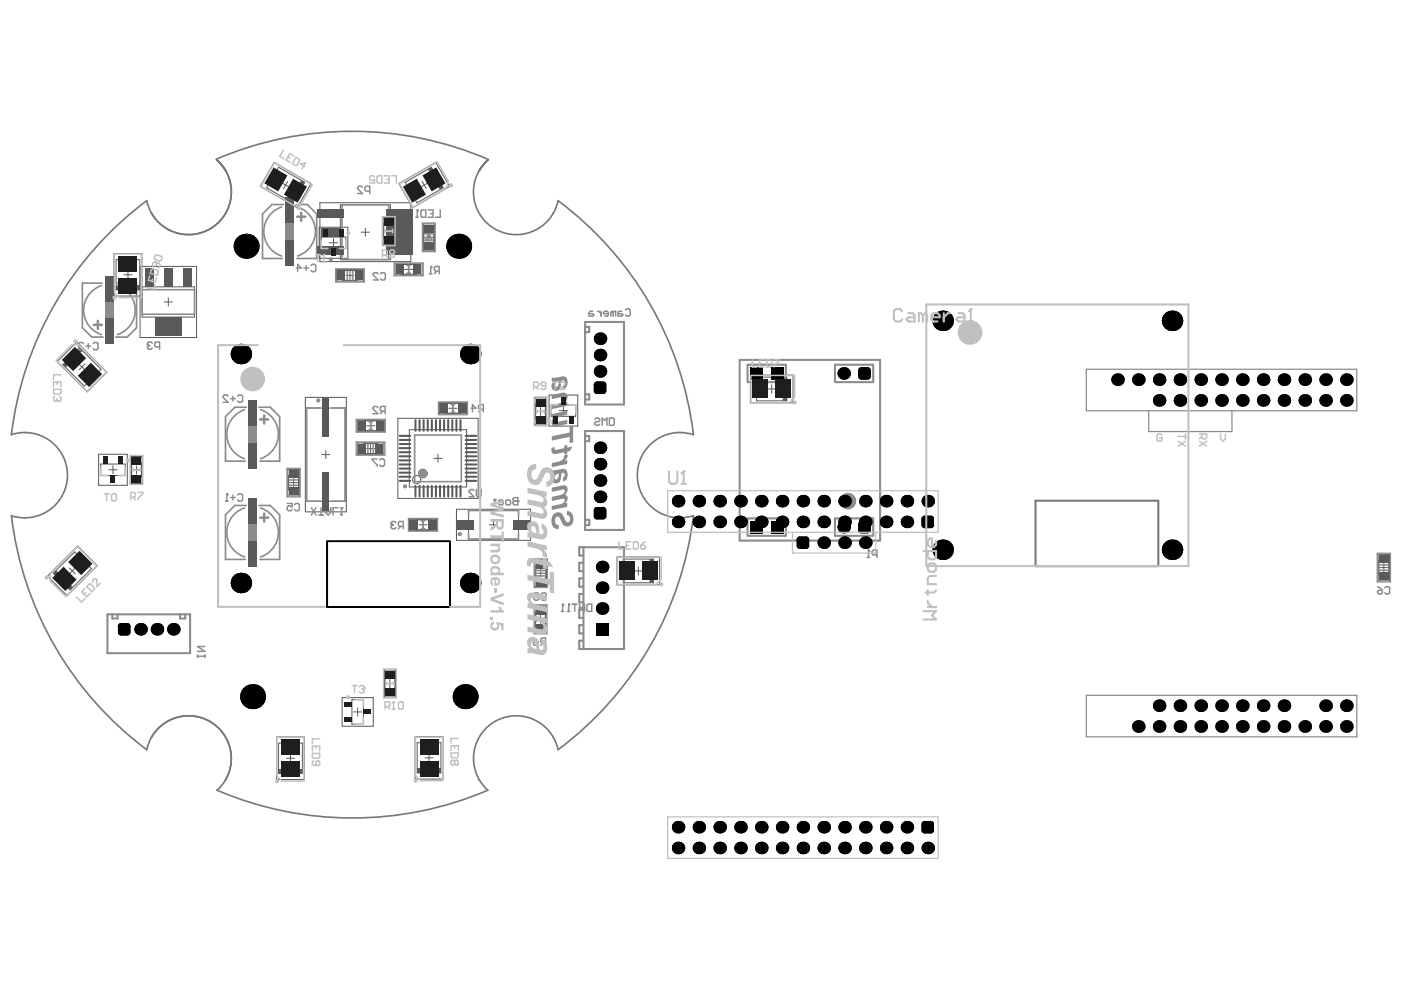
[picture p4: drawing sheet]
<svg xmlns="http://www.w3.org/2000/svg" width="297mm" height="210mm" viewBox="0 0 297 210" stroke-linecap="round" stroke-linejoin="round" font-family="sans-serif">
<path d="M69.2 114.6h26v13.8h-26z" fill="none" stroke="#000" stroke-width=".21"/>
<g fill="none" stroke="#5a5a5a" stroke-width=".21">
<path d="M58 34.4l7.8 4.5-2.9 5-7.8-4.4zM58.9 35.4l5.6 3.2-2.5 4.3-5.6-3.2zM59.7 38.7l1.5 .9M60.9 38.4l-.9 1.5M84.4 38.9l7.8-4.5 2.9 5.1-7.8 4.4zM85.7 38.6l5.6-3.2 2.5 4.3-5.6 3.2zM89.3 38.4l.9 1.5M90.5 38.7l-1.5 .9M24.6 54.9h5v6.4h-5zM26.2 58.1h1.7M27.1 57.3v1.7M29.6 56.4h12v15h-12z"/>
<path d="M67.5 48.1h6.1v6.6h-6.1zM67.7 42.9h19.2v12.5h-19.2zM68 50.2h5.2v2.4h-5.2zM69.7 51.4h1.7M70.6 50.5v1.7M71.2 57.1h5.7v2.4h-5.7zM72 43.3h10.6v11.6h-10.6zM72.5 57.2h3.1v2.1h-3.1zM73.2 58.3h1.7M74 57.4v1.7M76.4 49.1h1.8M77.3 48.3v1.7"/>
<path d="M81.1 46.1h2.3v5.7h-2.3zM81.2 47.4h2.1v3.1h-2.1zM81.4 48.9h1.7M82.2 48v1.8M83.6 55.8h5.7v2.4h-5.7zM84.9 56h3.1v2h-3.1zM85.6 57h1.7M86.5 56.1v1.8M89.6 47.4h2.3v5.7h-2.3zM89.7 48.7h2.1v3.1h-2.1zM89.9 50.2h1.7M90.7 49.4v1.7"/>
<path d="M12.1 76.5l4.1-4.1 6.4 6.4-4.2 4.1zM13.3 77.2l3.6-3.6 4.5 4.5-3.6 3.6zM16.7 77l1.3 1.3M18 77l-1.3 1.3M30.1 60.7h11.1v6.4h-11.1l-.1-13.5h-5.9v9h5.9M34.7 63.9h1.8M35.6 63v1.8M158.8 79.4h9v5.8h-9zM160.1 79.8h6.4v5h-6.4zM20.9 96.1h6v6.6h-6zM21.3 98.2h5.2v2.4h-5.2zM23 99.4h1.8"/>
<path d="M23.9 98.5v1.8M27.7 96.6h2.3v5.7h-2.3zM27.8 97.9h2.1v3.1h-2.1zM28 99.4h1.7M28.9 98.6v1.7M60.9 99.3h2.4v5.6h-2.4zM64.6 84.1h8.7v24.2h-8.7zM64.9 86.3h8.1v19.8h-8.1zM68.1 96.2h1.7M68.9 95.3v1.8M75.6 93.7h5.6v2.4h-5.6zM75.6 88.9h5.7v2.4h-5.7z"/>
<path d="M76.8 93.9h3.2v2.1h-3.2zM76.9 89h3.1v2.1h-3.1zM77.5 94.9h1.8M77.6 90.1h1.7M78.4 94.1v1.7M78.4 89.2v1.8M84.2 88.5h17v17h-17zM86.6 90.9h12.1v12.1h-12.1zM91.8 97h1.7M92.7 96.1v1.8M93 85.2h5.7v2.4h-5.7zM94.3 85.4h3.1v2h-3.1z"/>
<path d="M95 86.4h1.7M95.8 85.5v1.8M113.2 84.2h2.3v5.7h-2.3zM113.3 85.5h2.1v3.1h-2.1zM113.5 87.1h1.7M114.4 86.2v1.7M116.2 83.6h6v6.6h-6zM116.6 85.7h5.2v2.4h-5.2zM118.3 86.9h1.8M119.2 86v1.7M162.4 82.3h1.7M163.3 81.4v1.8"/>
<path d="M61.1 100.6h2.1v3.1h-2.1zM61.2 102.1h1.8M62.1 101.3v1.7M86.6 109.9h5.8v2.3h-5.8zM87.9 110h3.2v2.1h-3.2zM88.6 111h1.8M89.5 110.2v1.7M96.6 107.8h15.7v6.5h-15.7zM99.1 108h10.6v6.1h-10.6zM103.5 111h1.8M104.4 110.2v1.7M113.2 118.5h2.4v5.6h-2.4z"/>
<path d="M113.4 119.7h2v3.1h-2zM130.5 117.9h9.1v5.8h-9.1zM131.8 118.3h6.5v5h-6.5zM135.1 119.9v1.8M291.6 117.3h2.4v5.6h-2.4zM291.7 118.5h2.1v3.2h-2.1zM292.8 119.2v1.8M10 121.9l6.4-6.4 4.2 4.2-6.4 6.4zM11.3 121.3l4.5-4.5 3.6 3.5-4.6 4.5zM14.7 120.2l1.2 1.2M15.9 120.2l-1.2 1.2M113.2 128.2h2.3v5.7h-2.3z"/>
<path d="M113.3 129.5h2.1v3.1h-2.1zM113.5 131h1.7M113.5 121.3h1.8M114.4 130.2v1.7M114.4 120.4v1.8M134.2 120.8h1.7M291.9 120.1h1.7M58.5 155.9h5.9v9h-5.9zM58.9 157.2h5.1v6.4h-5.1zM61.5 159.6v1.7M72.4 147.6h6.6v6.1h-6.6zM74.5 148h2.4v5.2h-2.4z"/>
<path d="M74.8 150.6h1.7M75.7 149.8v1.7M81.3 141.8h2.4v5.7h-2.4zM81.5 143.1h2v3.1h-2zM81.6 144.6h1.8M82.5 143.8v1.7M87.8 155.9h5.9v9h-5.9zM88.3 157.2h5v6.4h-5zM90.8 159.5v1.7M60.6 160.4h1.7M89.9 160.4h1.7"/>
</g>
<g fill="#5a5a5a">
<path d="M137.4 118.3h.9v5h-.9z" fill-rule="evenodd"/>
<path d="M165.6 79.8h.9v5h-.9z" fill-rule="evenodd"/>
<path d="M24.6 60.5h5v.8h-5z" fill-rule="evenodd"/>
<path d="M11.3 121.3l.6-.6 3.5 3.5-.6 .6z" fill-rule="evenodd"/>
<path d="M13.3 77.2l3.6-3.6 .6 .6-3.6 3.6z" fill-rule="evenodd"/>
<path d="M58.9 162.8h5.1v.8h-5.1z" fill-rule="evenodd"/>
<path d="M88.3 162.7h5v.9h-5z" fill-rule="evenodd"/>
<path d="M90.5 35.8l.8-.4 2.5 4.3-.8 .5z" fill-rule="evenodd"/>
<path d="M63.7 38.2l.8 .4-2.5 4.3-.8-.4z" fill-rule="evenodd"/>
</g>
<circle cx="88.2" cy="101.5" r=".87" fill="none" stroke="#5a5a5a" stroke-width=".21"/>
<path d="M69.2 114.6h26v13.8h-26z" fill="none" stroke="#000" stroke-width=".21"/>
<g fill="none" stroke="#787878" stroke-width=".35">
<path d="M45.7 33.7l1.1 1.1 .9 1.3M45.8 33.7a72.8 72.8 0 0 1 57.5 0M47.7 36.1h.1M47.7 36.1l-.8-1.2-1-1.1 1 1.1 .8 1.2M47.7 36.1a9 9 0 0 1-3.3 12.3 9 9 0 0 1-12.3-3.3M101.4 36.1a9 9 0 0 0 3.3 12.3 9 9 0 0 0 12.4-3.3M103.2 33.8h.1M103.2 33.8l-1 1.1-.8 1.2M103.3 33.8l-1.1 1.1-.8 1.2M103.3 33.8l-1 1-.9 1.3M32.1 45.1h.1M32.1 45.1l-.6-1.3-.5-1.4a72.6 72.6 0 0 0-28.6 49.6"/>
<path d="M117 45.1h.1M118.1 42.5a72.6 72.6 0 0 1 28.6 49.5l-1.4-.4-1.4-.1M118.1 42.4l-.4 1.4-.6 1.3M5.2 91.5l-1.4 .1-1.4 .4M5.2 91.5a9 9 0 0 1 9.1 9 9 9 0 0 1-9.1 9.1M5.2 91.5h.1M143.9 91.5a9 9 0 0 0-9.1 9 9 9 0 0 0 9.1 9.1M143.9 91.5h.1M2.4 109.1l1.4 .4 1.4 .1M2.4 109.1a72.6 72.6 0 0 0 28.6 49.5l.5-1.3 .6-1.3M5.2 109.6h.1M69.2 114.6h26v13.8h-26z"/>
<path d="M143.9 109.6l1.4-.1 1.4-.4a72.6 72.6 0 0 1-28.6 49.5l-.4-1.3-.6-1.3M143.9 109.6h.1M32.1 156h.1M32.1 156a9 9 0 0 1 13.5-2.5 9 9 0 0 1 .3 13.7M117 156a9 9 0 0 0-12.3-3.3 9 9 0 0 0-3.3 12.3M117.1 156h-.1M101.4 165h.1M101.4 165l.8 1.2 1 1M103.2 167.2a72.8 72.8 0 0 1-57.3 0"/>
</g>
<path d="M219.1 105.9l26 .1v13.8h-26z" fill="none" stroke="#787878" stroke-width=".44"/>
<g fill="none" stroke="#8c8c8c" stroke-width=".44">
<path d="M89.8 49.4h1.8M90.7 49.4l.7 1.4h-1.3zM123.8 68.1h8.2v17.5h-8.2zM123.8 69.2h.9v1.1h-.9M156.5 76.2h29.7v38.2h-29.7zM158.2 77.2v3.7M158.3 77.2h7.9M166.3 77.2v3.7M176.7 77.2v3.7M176.7 77.2h8M184.8 77.2v3.7M123.8 91.2h8.2v20.9h-8.2z"/>
<path d="M123.8 83.5h.9v1h-.9M123.8 92.3h.9v1h-.9M158.3 80.9h7.9M176.7 80.9h8M123.4 117.6h-.8v-1.8h9.4v21.5h-9.4v-1.7h.8M123.4 119.1h-.8v1.7h.8M123.4 115.8v21.5M123.8 110h.9v1.1h-.9M158.2 109.7v3.7M158.3 113.4h7.9M158.3 109.7h7.9M166.3 109.7v3.7"/>
<path d="M176.7 109.7v3.7M176.7 113.4h8M176.7 109.7h8M184.8 109.7v3.7M22.7 130h17.5v8.2h-17.5zM23.8 130v.9h1.1v-.9M38.1 130v.9h1.1v-.9M123.4 132.3h-.8v1.7h.8M123.4 129h-.8v1.7h.8M123.4 125.7h-.8v1.7h.8M123.4 122.4h-.8v1.7h.8"/>
</g>
<g fill="none" stroke="#8c8c8c" stroke-width=".35">
<path d="M21.6 59.9h-4.2v9.4M24.7 59.9h4.2v9.4l-2 2h-2.4M60 43.3h-2.5l-2 2v9.4h4.2M62.6 43.3h2.4l2 2v9.4h-4.2M72.4 43.3h9.8v11.6h-9.8zM73.5 57.4v1.7M74.6 57.4v1.7M86.1 57.8h.7M86.1 56.2h.7M86.5 56.2v1.6M17.4 69.3l2 2h2.4M30.1 61.3h11.1v5.2h-11.1z"/>
<path d="M52.1 86.2h-2.4l-2 2v9.4h4.2M54.8 86.2h2.4l2 2v9.4h-4.2M67.6 86.3h-2.7v19.8h2.7M70.3 86.3h2.7v19.8h-2.7M77.8 94v1.8M78.1 90.9h.7M78.1 89.3h.7M78.4 89.3v1.6M79 94v1.8M87.7 92.1h9.9v9.8h-9.9zM95.5 87.2h.7M95.5 85.6h.7"/>
<path d="M95.8 85.6v1.6M52.1 107h-2.4l-2 1.9v9.5h4.2M54.8 107h2.4l2 1.9v9.5h-4.2M61.2 102.7h1.8M61.2 101.6h1.8M89.1 111.9h.7M89.1 110.2h.7M89.5 110.2v1.7M99.1 109.4v-1.4h10.6v1.4M99.1 112.7v1.4h10.6v-1.4M291.9 119.5h1.8M113.5 120.7h1.8"/>
<path d="M113.5 121.9h1.8M113.5 130.7v.7M113.5 131h1.7M115.2 130.7v.7M291.9 120.7h1.8"/>
</g>
<g fill="none" stroke="#8c8c8c" stroke-width=".26">
<path d="M71 56.9h6.1v2.8h-6.1zM83.4 55.6h6.1v2.8h-6.1zM89.4 47.2h2.7v6.1h-2.7zM229.8 78.1h57.3v8.8h-57.3zM60.7 99.1h2.8v6.1h-2.8zM75.4 88.7h6.1v2.7h-6.1zM75.4 93.5h6v2.8h-6zM92.7 85h6.2v2.8h-6.2zM243 86.9v4.4h17.6v-4.4M86.4 109.7h6.2v2.7h-6.2zM113 118.3h2.8v6h-2.8zM291.4 117.1h2.8v6h-2.8z"/>
<path d="M113 128h2.7v6.1h-2.7zM229.8 147.1h57.3v8.8h-57.3z"/>
</g>
<g fill="#8c8c8c">
<path d="M52.6 90.2h1.7v3.4h-1.7z" fill-rule="evenodd"/>
<path d="M52.6 110.9h1.7v3.5h-1.7z" fill-rule="evenodd"/>
<path d="M22.3 63.9h1.7v3.4h-1.7z" fill-rule="evenodd"/>
<path d="M60.4 47.3h1.7v3.4h-1.7z" fill-rule="evenodd"/>
</g>
<path d="M125.9 88.7l.2-.2h.5l.3 .2v.3l-.3 .2h-.5l-.2 .3v.2l.2 .3h.5l.3-.3M127.4 90v-1.5l.5 .5 .5-.5v1.5M128.9 88.5h.8l.3 .2v1l-.3 .3h-.8zM183.5 117.9h.5M183.7 116.4v1.5M185.5 117.4h-.7l-.3-.2v-.5l.3-.3h.7v1.5M41.8 138.9h1.5M41.8 138.6v.5M43.3 138.6v.5M43.3 136.8h-1.5l1.5 1h-1.5" fill="none" stroke="#8c8c8c" stroke-width=".31"/>
<path d="M19.8 68.7h1.8M20.7 67.9v1.7M55 88.8h1.8M55.9 87.9v1.7M55 109.5h1.8M55.9 108.7v1.7" fill="none" stroke="#8c8c8c" stroke-width=".52"/>
<circle cx="183.7" cy="116.4" r=".15" fill="#8c8c8c"/>
<path d="M32.2 72.6l-.2-.2h-.5l-.3 .2v.3M33.8 73.4h-.8l-.3-.3v-.5l.3-.2h.8v1.5M183.7 116.4l.3 .3" fill="none" stroke="#8c8c8c" stroke-width=".31"/>
<circle cx="31.2" cy="72.9" r=".15" fill="#8c8c8c"/>
<path d="M31.2 72.9l.3 .2M31.5 73.1h.2M31.5 73.1l-.3 .3v.3l.3 .2h.5l.2-.2M65.9 107.4l1 1.6M66.9 107.4l-1 1.6M67.4 109h1M67.9 107.4v1.6M68.9 107.4v1.1l.5 .5 .6-.5v-1.1M68.9 108.2h1.1M71.5 107.4h-1v1.6M72 107.4h.5M72.3 107.4v1.6" fill="none" stroke="#8c8c8c" stroke-width=".31"/>
<circle cx="72.3" cy="109" r=".15" fill="#8c8c8c"/>
<path d="M72 108.7l.3 .3M83.8 110.6l-.3-.3h-.5l-.3 .3v.3M84.8 111.4l-.5 .5M85.3 111.4h-.8l-.2-.3v-.5l.2-.3h.8v1.6" fill="none" stroke="#8c8c8c" stroke-width=".31"/>
<circle cx="82.7" cy="110.9" r=".15" fill="#8c8c8c"/>
<g fill="none" stroke="#8c8c8c" stroke-width=".31">
<path d="M62.7 56.7h1l-.7-.8v1.6M64.3 56.7h1M64.8 56.2v1M65.8 56.2l.3-.3h.5l.2 .3v1l-.2 .3h-.5l-.3-.3M80 58l-.3-.3h-.5l-.2 .3v.2l1 1h-1M80.5 58l.3-.3h.5l.2 .3v1l-.2 .2h-.5l-.3-.2M125.4 65.9h-.5l-.3 .2v.8h.8l.2-.3-.2-.2h-.8M126.4 65.9h.3l.5 .5M127.2 65.9v1M128.7 66.4h-1v-.3l.2-.2h.6l.2 .2v.5l-.2 .3h-.6M129.7 66.1l-.2-.2-.3 .2v.8M129.7 66.1l.3-.2h.3v1"/>
<path d="M129.7 66.1v.8M131.5 65.9h-.5l-.2 .2v.8h.7l.3-.3-.3-.2h-.7M132.3 65.6l.3-.3h.5l.2 .3v1l-.2 .3h-.5l-.3-.3M79.8 97.1h-1v.3l1 1v.3M79.9 86.3l-.2-.3h-.5l-.3 .3v.2l1 1h-1M80.3 97.4l.3-.3h.5l.2 .3v1l-.2 .3h-.5l-.3-.3M81 87l-.5 .5M81.5 87h-.8l-.2-.2v-.5l.2-.3h.8v1.5M99.7 86.4h1l-.8-.8v1.5M101.7 86.6l-.5 .5M102.3 86.6h-.8l-.3-.2v-.5l.3-.3h.8v1.5M82.7 110.9l.3 .2"/>
<path d="M83 111.1h.3M83 111.1l-.3 .3v.2l.3 .3h.5l.3-.3M100.3 103.8l-.3-.2h-.5l-.2 .2v.3l1 1h-1M100.8 103.6v1.3l.2 .2h.6l.2-.2v-1.3M109.6 105.3v1.5h-.8l-.3-.2v-.3l.3-.2h.8M112.9 135l1 .8M112.9 136l.2-.2h.8v.5l-.3 .2h-.5l-.2-.2zM113.2 126.2l-.2-.2v-.3l.2-.2h.6l.2 .2v.3l-.2 .2M113.2 126.2l-.2 .3v.2l.2 .3h.6l.2-.3v-.2l-.2-.3M113.2 126.2h.6M114.5 125.7l.3-.2h.5l.3 .2v1l-.3 .3h-.5l-.3-.3M114.9 136l-.5 .5"/>
<path d="M115.4 136h-.8l-.2-.2v-.5l.2-.3h.8v1.5M291.4 125.2l.3-.3h.8v.5l-.3 .3h-.5l-.3-.3zM291.4 124.1l1.1 .8M293 124.4l.2-.3h.6l.2 .3v1l-.2 .3h-.6l-.2-.3"/>
</g>
<circle cx="109.6" cy="106.1" r=".15" fill="#8c8c8c"/>
<path d="M90.9 57.9h.5M91.1 56.4v1.5M92.4 57.4l-.5 .5M92.9 57.4h-.7l-.3-.3v-.5l.3-.2h.7v1.5M104.4 105.8h.5M104.7 105.5v1.1l-.3 .2M105.7 105.8h.5l.3 .3v.5l-.3 .2h-.5l-.2-.2v-.5zM107 106.1l.3-.3h.5l.2 .3v.5l-.2 .2h-.5l-.3-.2zM109.6 105.3h-.8l-.3 .2v.3l.3 .3h.8" fill="none" stroke="#8c8c8c" stroke-width=".31"/>
<circle cx="91.1" cy="56.4" r=".15" fill="#8c8c8c"/>
<path d="M91.1 56.4l.3 .2M17.7 72.7l-.3-.2h-.5l-.3 .2v.3M18.2 73.2h1M18.7 72.7v1M19.7 72.7l.3-.2h.5l.2 .2v1l-.2 .3h-.5l-.3-.3" fill="none" stroke="#8c8c8c" stroke-width=".31"/>
<circle cx="16.6" cy="73" r=".15" fill="#8c8c8c"/>
<path d="M16.6 73l.3 .2M16.9 73.2h.2M16.9 73.2l-.3 .3v.2l.3 .3h.5l.3-.3M47.7 106h.5M48 104.5v1.5M48.8 105.3h1M49.3 104.8v1M50.3 104.8l.3-.3h.5l.2 .3v1l-.2 .2h-.5l-.3-.2M60.8 106.5h1v.8l-.5-.3h-.3l-.2 .3v.5l.2 .3h.5l.3-.3M62.3 106.8l.3-.3h.5l.2 .3v1l-.2 .3h-.5l-.3-.3" fill="none" stroke="#8c8c8c" stroke-width=".31"/>
<circle cx="48" cy="104.5" r=".15" fill="#8c8c8c"/>
<path d="M76.7 39.7l-.3-.3h-.5l-.2 .3v.2l1 1.1h-1M78.2 40.4h-.7l-.3-.2v-.5l.3-.3h.7v1.6M48 104.5l.2 .3M120.1 129.4h.5M120.3 127.8v1.6M121.1 127.8h1M121.6 127.8v1.6M122.6 128.6h1.1M122.6 127.8v1.6M123.7 127.8v1.6M124.2 128.1l.2-.3h.8v1.6h-.8l-.2-.3z" fill="none" stroke="#8c8c8c" stroke-width=".31"/>
<path d="M62.9 45.9h1.7M63.7 45v1.7" fill="none" stroke="#8c8c8c" stroke-width=".52"/>
<circle cx="120.3" cy="127.8" r=".15" fill="#8c8c8c"/>
<path d="M118.8 129.4h.5M119 127.8v1.6M120.3 127.8l.3 .3" fill="none" stroke="#8c8c8c" stroke-width=".31"/>
<circle cx="119" cy="127.8" r=".15" fill="#8c8c8c"/>
<path d="M88 46h.5M88.3 44.4v1.6M89 44.7l.3-.3h.8v1.6h-.8l-.3-.3zM90.6 44.4h1v1.6h-1M91.1 45.2h.5M93.1 44.4v1.6h-1M119 127.8l.3 .3" fill="none" stroke="#8c8c8c" stroke-width=".31"/>
<circle cx="88.3" cy="44.4" r=".15" fill="#8c8c8c"/>
<path d="M88.3 44.4l.2 .3M48.2 83.8l-.2-.2h-.5l-.3 .2v.3l1 1h-1M48.8 84.4h1M49.3 83.8v1.1M50.3 83.8l.3-.2h.5l.2 .2v1.1l-.2 .2h-.5l-.3-.2" fill="none" stroke="#8c8c8c" stroke-width=".31"/>
<g fill="#8c8c8c">
<path d="M117.1 108.9l.5-.4a1.33 1.33 0 0 1 1.8 1.1l.2 .5a.54 .54 0 0 0 .8 .4 .54 .54 0 0 0 .2-.8 .7 .7 0 0 0-.7-.7l.1-.9 .8 .3 .4 .8v1.3l-.2 .5-.4 .3-.6 .1-.7-.2-.3-.4-.6-1.2a.56 .56 0 0 0-.7-.2 .56 .56 0 0 0-.3 .8 .72 .72 0 0 0 .8 .9v.9a1.71 1.71 0 0 1-1.4-2.6z"/>
<path d="M116.7 103.2l2.2-.5a1.01 1.01 0 0 1 1.2 .7 1.01 1.01 0 0 1-.6 1.2v.1a.87 .87 0 0 1 .5 1.2l-.4 .6 .4-.1v.8l-3.3 .7v-.8l2.1-.5 .4-.3 .3-.4-.1-.3-.3-.1-2.4 .5v-.9l2.4-.6a.51 .51 0 0 0 .4-.4 .51 .51 0 0 0-.3-.5l-2.5 .5z"/>
<path d="M116.7 98l2.1-.5 .4-.5 .1-.6 .7-.3a.97 .97 0 0 1-.4 1.3l-.2 .1 .6-.1v.8l-3.3 .7z"/>
<path d="M116.7 94.7l.7-.1v.5l.2 .1 1.8-.4v-.5l.6-.1v.5l1.1-.2-.6 1-.5 .1v.4l-.6 .1v-.4l-1.8 .4a.71 .71 0 0 1-.9-.9z"/>
<path d="M116.7 92.3l3.8-.8v-1.3l.8-.1v3.5l-.8 .2v-1.4l-3.8 .8z"/>
<path d="M116.7 87.6l3.3-.7v.9l-2.1 .5-.4 .2-.2 .5 .1 .2 .2 .1 2.4-.5v.9l-2.1 .5a.87 .87 0 0 1-1-.2 .87 .87 0 0 1-.2-1l.5-.6h-.5z"/>
<path d="M116.7 83.6l1.9-.4a1.09 1.09 0 0 1 1.4 .5 1.09 1.09 0 0 1-.4 1.4l.4-.1v.9l-3.3 .7v-.9l2.2-.5 .4-.4 .2-.4-.1-.3-.3-.1-2.4 .5z"/>
<path d="M116.7 99.5v.8l.4 .1-.3 .5a1.01 1.01 0 0 0 .8 1.4 1.01 1.01 0 0 0 1.1-1.2l.1-1h.5l.1 .5-.3 .5 .1 .8h.1a1.41 1.41 0 0 0 .8-1.5 1.23 1.23 0 0 0-.7-1.1 1.23 1.23 0 0 0-1.3 .1zM117.5 100.5l.8-.3-.1 .3a.74 .74 0 0 1-.5 .9l-.4-.2z"/>
<path d="M116.7 79.9v.8l.4 .1-.3 .5a1.01 1.01 0 0 0 .8 1.4 1.01 1.01 0 0 0 1.1-1.2l.1-1h.5l.1 .6-.3 .4 .1 .8h.1a1.41 1.41 0 0 0 .8-1.5 1.23 1.23 0 0 0-.7-1.1 1.23 1.23 0 0 0-1.3 .1zM117.5 81l.8-.4-.1 .4a.74 .74 0 0 1-.5 .9l-.4-.3z"/>
</g>
<g fill="none" stroke="#8c8c8c" stroke-width=".43">
<circle cx="29.8" cy="58.8" r=".22"/>
<circle cx="70" cy="54.9" r=".22"/>
<circle cx="67.3" cy="84.7" r=".22"/>
<circle cx="85.7" cy="102.9" r=".22"/>
<circle cx="97.3" cy="113" r=".22"/>
</g>
<path d="M59.6 43.8a5.4 5.4 0 0 0-3.8 5.2 5.4 5.4 0 0 0 3.8 5.2M63 43.8a5.4 5.4 0 0 1 3.7 5.2 5.4 5.4 0 0 1-3.7 5.2M21.5 60.4a5.4 5.4 0 0 0-3.8 5.2 5.4 5.4 0 0 0 3.8 5.2M24.8 60.4a5.4 5.4 0 0 1 3.8 5.2 5.4 5.4 0 0 1-3.8 5.2M51.8 86.7a5.4 5.4 0 0 0-3.8 5.2 5.4 5.4 0 0 0 3.8 5.2M55.1 86.7a5.4 5.4 0 0 1 3.8 5.2 5.4 5.4 0 0 1-3.8 5.2M51.8 107.5a5.4 5.4 0 0 0-3.8 5.2 5.4 5.4 0 0 0 3.8 5.1M55.1 107.5a5.4 5.4 0 0 1 3.8 5.2 5.4 5.4 0 0 1-3.8 5.1" fill="none" stroke="#8c8c8c" stroke-width=".35"/>
<circle cx="89.5" cy="100.2" r=".52" fill="none" stroke="#8c8c8c" stroke-width="1"/>
<circle cx="179.4" cy="106" r=".66" fill="none" stroke="#8c8c8c" stroke-width="2.2"/>
<path d="M69.2 114.6h26v13.8h-26z" fill="none" stroke="#000" stroke-width=".21"/>
<g fill="#000">
<path d="M182.2 79.7v.6zM181.6 79.7h.6v.6a.66 .66 0 0 1-.6-.6z"/>
<path d="M181.6 78.4h.6zM181.8 77.9l.4-.2v.7h-.6z"/>
<path d="M183.6 79.7h.6zM183.6 79.7h.6a.66 .66 0 0 1-.6 .6z"/>
<path d="M183.6 77.7v.7zM183.6 77.7a.66 .66 0 0 1 .6 .7h-.6z"/>
<path d="M125.6 81.4h.7zM125.8 80.9l.5-.2v.7h-.7z"/>
<path d="M126.3 82.7v.7zM125.6 82.7h.7v.7a.66 .66 0 0 1-.7-.7z"/>
<path d="M127.6 82.7h.7zM127.6 82.7h.7a.66 .66 0 0 1-.7 .7z"/>
<path d="M127.6 80.7v.7zM127.6 80.7a.66 .66 0 0 1 .7 .7h-.7z"/>
<path d="M125.6 107.9h.7zM125.8 107.5l.5-.2v.6h-.7z"/>
<path d="M126.3 109.3v.6zM125.6 109.3h.7v.6a.66 .66 0 0 1-.7-.6z"/>
<path d="M127.6 109.3h.7zM127.6 109.3h.7a.66 .66 0 0 1-.7 .6z"/>
<path d="M127.6 107.3v.6zM127.6 107.3a.66 .66 0 0 1 .7 .6h-.7z"/>
<path d="M168.6 114.2h.6zM168.7 113.7l.5-.2v.7h-.6z"/>
<path d="M169.2 115.5v.6zM168.6 115.5h.6v.6a.66 .66 0 0 1-.6-.6z"/>
<path d="M170.5 115.5h.7zM170.5 115.5h.7a.66 .66 0 0 1-.7 .6z"/>
<path d="M170.5 113.5v.7zM170.5 113.5a.66 .66 0 0 1 .7 .7h-.7z"/>
<path d="M182.2 112.2v.7zM181.6 112.2h.6v.7a.66 .66 0 0 1-.6-.7z"/>
<path d="M181.6 110.9h.6zM181.8 110.4l.4-.2v.7h-.6z"/>
<path d="M183.6 112.2h.6zM183.6 112.2h.6a.66 .66 0 0 1-.6 .7z"/>
<path d="M183.6 110.2v.7zM183.6 110.2a.66 .66 0 0 1 .6 .7h-.6z"/>
<path d="M195 109.8h.6zM195.2 109.3l.4-.2v.7h-.6z"/>
<path d="M195.6 111.1v.7zM195 111.1h.6v.7a.66 .66 0 0 1-.6-.7z"/>
<path d="M196.9 111.1h.7zM196.9 111.1h.7a.66 .66 0 0 1-.7 .7z"/>
<path d="M196.9 109.1v.7zM196.9 109.1a.66 .66 0 0 1 .7 .7h-.7z"/>
<path d="M25 132.5h.6zM25.1 132l.5-.2v.7h-.6z"/>
<path d="M25.6 133.8v.7zM25 133.8h.6v.7a.66 .66 0 0 1-.6-.7z"/>
<path d="M26.9 131.8v.7zM26.9 131.8a.66 .66 0 0 1 .7 .7h-.7z"/>
<path d="M26.9 133.8h.7zM26.9 133.8h.7a.66 .66 0 0 1-.7 .7z"/>
<path d="M195 174.4h.6zM195.2 173.9l.4-.2v.7h-.6z"/>
<path d="M195.6 175.7v.7zM195 175.7h.6v.7a.66 .66 0 0 1-.6-.7z"/>
<path d="M196.9 175.7h.7zM196.9 175.7h.7a.66 .66 0 0 1-.7 .7z"/>
<path d="M196.9 173.7v.7zM196.9 173.7a.66 .66 0 0 1 .7 .7h-.7z"/>
<circle cx="52.1" cy="52.1" r="2.64"/>
<circle cx="97" cy="52.1" r="2.64"/>
<circle cx="51" cy="74.9" r="2.17"/>
<circle cx="99.5" cy="74.9" r="2.17"/>
<circle cx="127" cy="71.7" r="1.32"/>
<circle cx="127" cy="75.1" r="1.32"/>
<circle cx="127" cy="78.6" r="1.32"/>
<circle cx="178.5" cy="79" r="1.32"/>
<circle cx="199.4" cy="67.9" r="2.17"/>
<circle cx="248" cy="67.9" r="2.17"/>
<circle cx="127" cy="94.8" r="1.32"/>
<circle cx="127" cy="98.2" r="1.32"/>
<circle cx="236.4" cy="80.3" r="1.32"/>
<circle cx="240.8" cy="80.3" r="1.32"/>
<circle cx="245.2" cy="80.3" r="1.32"/>
<circle cx="245.2" cy="84.7" r="1.32"/>
<circle cx="249.6" cy="84.7" r="1.32"/>
<circle cx="249.6" cy="80.3" r="1.32"/>
<circle cx="254" cy="80.3" r="1.32"/>
<circle cx="254" cy="84.7" r="1.32"/>
<circle cx="258.4" cy="84.7" r="1.32"/>
<circle cx="258.4" cy="80.3" r="1.32"/>
<circle cx="262.8" cy="84.7" r="1.32"/>
<circle cx="262.8" cy="80.3" r="1.32"/>
<circle cx="267.2" cy="84.7" r="1.32"/>
<circle cx="267.2" cy="80.3" r="1.32"/>
<circle cx="271.6" cy="84.7" r="1.32"/>
<circle cx="271.6" cy="80.3" r="1.32"/>
<circle cx="276" cy="80.3" r="1.32"/>
<circle cx="276" cy="84.7" r="1.32"/>
<circle cx="280.4" cy="80.3" r="1.32"/>
<circle cx="280.4" cy="84.7" r="1.32"/>
<circle cx="284.9" cy="84.7" r="1.32"/>
<circle cx="284.9" cy="80.3" r="1.32"/>
<circle cx="127" cy="105.1" r="1.32"/>
<circle cx="127" cy="101.7" r="1.32"/>
<circle cx="127.4" cy="120" r="1.32"/>
<circle cx="143.5" cy="110.4" r="1.32"/>
<circle cx="143.5" cy="106" r="1.32"/>
<circle cx="147.9" cy="110.4" r="1.32"/>
<circle cx="147.9" cy="106" r="1.32"/>
<circle cx="152.3" cy="106" r="1.32"/>
<circle cx="152.3" cy="110.4" r="1.32"/>
<circle cx="156.7" cy="110.4" r="1.32"/>
<circle cx="156.7" cy="106" r="1.32"/>
<circle cx="161.1" cy="110.4" r="1.32"/>
<circle cx="161.1" cy="106" r="1.32"/>
<circle cx="165.5" cy="110.4" r="1.32"/>
<circle cx="165.5" cy="106" r="1.32"/>
<circle cx="169.9" cy="106" r="1.32"/>
<circle cx="169.9" cy="110.4" r="1.32"/>
<circle cx="174.3" cy="106" r="1.32"/>
<circle cx="174.3" cy="110.4" r="1.32"/>
<circle cx="174.3" cy="114.8" r="1.32"/>
<circle cx="178.5" cy="111.5" r="1.32"/>
<circle cx="178.7" cy="110.4" r="1.32"/>
<circle cx="178.7" cy="106" r="1.32"/>
<circle cx="178.7" cy="114.8" r="1.32"/>
<circle cx="183.1" cy="106" r="1.32"/>
<circle cx="183.1" cy="110.4" r="1.32"/>
<circle cx="183.1" cy="114.8" r="1.32"/>
<circle cx="187.5" cy="110.4" r="1.32"/>
<circle cx="187.5" cy="106" r="1.32"/>
<circle cx="191.9" cy="106" r="1.32"/>
<circle cx="191.9" cy="110.4" r="1.32"/>
<circle cx="196.3" cy="106" r="1.32"/>
<circle cx="199.4" cy="116.3" r="2.17"/>
<circle cx="248" cy="116.3" r="2.17"/>
<circle cx="29.7" cy="133.2" r="1.32"/>
<circle cx="33.2" cy="133.2" r="1.32"/>
<circle cx="36.7" cy="133.2" r="1.32"/>
<circle cx="51" cy="123.4" r="2.17"/>
<circle cx="99.5" cy="123.4" r="2.17"/>
<circle cx="127.4" cy="128.8" r="1.32"/>
<circle cx="127.4" cy="124.4" r="1.32"/>
<circle cx="53.4" cy="147.4" r="2.64"/>
<circle cx="98.4" cy="147.4" r="2.64"/>
<circle cx="240.8" cy="153.7" r="1.32"/>
<circle cx="245.2" cy="149.3" r="1.32"/>
<circle cx="245.2" cy="153.7" r="1.32"/>
<circle cx="249.6" cy="153.7" r="1.32"/>
<circle cx="249.6" cy="149.3" r="1.32"/>
<circle cx="254" cy="149.3" r="1.32"/>
<circle cx="254" cy="153.7" r="1.32"/>
<circle cx="258.4" cy="149.3" r="1.32"/>
<circle cx="258.4" cy="153.7" r="1.32"/>
<circle cx="262.8" cy="149.3" r="1.32"/>
<circle cx="262.8" cy="153.7" r="1.32"/>
<circle cx="267.2" cy="149.3" r="1.32"/>
<circle cx="267.2" cy="153.7" r="1.32"/>
<circle cx="271.6" cy="149.3" r="1.32"/>
<circle cx="271.6" cy="153.7" r="1.32"/>
<circle cx="276" cy="153.7" r="1.32"/>
<circle cx="280.4" cy="153.7" r="1.32"/>
<circle cx="280.4" cy="149.3" r="1.32"/>
<circle cx="284.9" cy="149.3" r="1.32"/>
<circle cx="284.9" cy="153.7" r="1.32"/>
<circle cx="143.5" cy="179.4" r="1.32"/>
<circle cx="143.5" cy="175" r="1.32"/>
<circle cx="147.9" cy="179.4" r="1.32"/>
<circle cx="147.9" cy="175" r="1.32"/>
<circle cx="152.3" cy="175" r="1.32"/>
<circle cx="152.3" cy="179.4" r="1.32"/>
<circle cx="156.7" cy="179.4" r="1.32"/>
<circle cx="156.7" cy="175" r="1.32"/>
<circle cx="161.1" cy="179.4" r="1.32"/>
<circle cx="161.1" cy="175" r="1.32"/>
<circle cx="165.5" cy="179.4" r="1.32"/>
<circle cx="165.5" cy="175" r="1.32"/>
<circle cx="169.9" cy="175" r="1.32"/>
<circle cx="169.9" cy="179.4" r="1.32"/>
<circle cx="174.3" cy="179.4" r="1.32"/>
<circle cx="174.3" cy="175" r="1.32"/>
<circle cx="178.7" cy="179.4" r="1.32"/>
<circle cx="178.7" cy="175" r="1.32"/>
<circle cx="183.1" cy="179.4" r="1.32"/>
<circle cx="183.1" cy="175" r="1.32"/>
<circle cx="187.5" cy="179.4" r="1.32"/>
<circle cx="187.5" cy="175" r="1.32"/>
<circle cx="191.9" cy="175" r="1.32"/>
<circle cx="191.9" cy="179.4" r="1.32"/>
<circle cx="196.3" cy="179.4" r="1.32"/>
</g>
<g fill="#000">
<path d="M158.7 77.7h2.6v2.6h-2.6z" fill-rule="evenodd"/>
<path d="M163.1 77.7h2.6v2.6h-2.6z" fill-rule="evenodd"/>
<path d="M181.6 78.4l.6-.7h1.4l.6 .7v1.3l-.6 .6h-1.4l-.6-.6z" fill-rule="evenodd"/>
<path d="M125.6 81.4l.7-.7h1.3l.7 .7v1.3l-.7 .7h-1.3l-.7-.7z" fill-rule="evenodd"/>
<path d="M125.6 107.9l.7-.6h1.3l.7 .6v1.4l-.7 .6h-1.3l-.7-.6z" fill-rule="evenodd"/>
<path d="M158.7 110.2h2.6v2.7h-2.6z" fill-rule="evenodd"/>
<path d="M163.1 110.2h2.6v2.7h-2.6z" fill-rule="evenodd"/>
<path d="M168.6 114.2l.6-.7h1.3l.7 .7v1.3l-.7 .6h-1.3l-.6-.6z" fill-rule="evenodd"/>
<path d="M181.6 110.9l.6-.7h1.4l.6 .7v1.3l-.6 .7h-1.4l-.6-.7z" fill-rule="evenodd"/>
<path d="M195 109.8l.6-.7h1.3l.7 .7v1.3l-.7 .7h-1.3l-.6-.7z" fill-rule="evenodd"/>
<path d="M25 132.5l.6-.7h1.3l.7 .7v1.3l-.7 .7h-1.3l-.6-.7z" fill-rule="evenodd"/>
<path d="M126.1 131.8h2.6v2.7h-2.6z" fill-rule="evenodd"/>
<path d="M195 174.4l.6-.7h1.3l.7 .7v1.3l-.7 .7h-1.3l-.6-.7z" fill-rule="evenodd"/>
</g>
<g fill="#5a5a5a">
<path d="M83.8 56h1.6v2h-1.6z" fill-rule="evenodd"/>
<path d="M87.5 56h1.6v2h-1.6z" fill-rule="evenodd"/>
<path d="M75.8 93.9h1.6v2.1h-1.6z" fill-rule="evenodd"/>
<path d="M79.5 89.1h1.6v2h-1.6z" fill-rule="evenodd"/>
<path d="M79.4 93.9h1.6v2.1h-1.6z" fill-rule="evenodd"/>
<path d="M86.8 110.1h1.7v1.9h-1.7z" fill-rule="evenodd"/>
</g>
<path d="M87.9 88.9v2.2M88.8 88.9v2.2M87.9 102.8v2.3M88.8 102.8v2.3" fill="none" stroke="#5a5a5a" stroke-width=".43"/>
<path d="M90.5 110.1h1.7v1.9h-1.7z" fill-rule="evenodd" fill="#5a5a5a"/>
<g fill="none" stroke="#5a5a5a" stroke-width=".43">
<path d="M90.5 88.9v2.2M91.4 88.9v2.2M92.2 88.9v2.2M94 88.9v2.2M94.8 88.9v2.2M95.7 88.9v2.2M97.4 88.9v2.2M90.5 102.8v2.3M91.4 102.8v2.3M92.2 102.8v2.3M94 102.8v2.3M94.8 102.8v2.3"/>
<path d="M95.7 102.8v2.3M97.4 102.8v2.3"/>
</g>
<g fill="#5a5a5a">
<path d="M30.8 56.8h1.7v4h-1.7z" fill-rule="evenodd"/>
<path d="M34.7 56.8h1.8v4h-1.8z" fill-rule="evenodd"/>
<path d="M67.2 52.2h5.5v1.7h-5.5z" fill-rule="evenodd"/>
</g>
<g fill="none" stroke="#5a5a5a" stroke-width=".43">
<path d="M84.6 98.3h2.2M84.6 99.1h2.2M84.6 94.8h2.2M84.6 95.7h2.2M84.6 96.6h2.2M84.6 92.2h2.2M84.6 93.1h2.2M98.5 98.3h2.3M98.5 99.1h2.3M98.5 94.8h2.3M98.5 95.7h2.3M98.5 96.6h2.3"/>
<path d="M98.5 92.2h2.3M98.5 93.1h2.3M84.6 101.7h2.2M84.6 100h2.2M98.5 101.7h2.3M98.5 100h2.3"/>
</g>
<g fill="#5a5a5a">
<path d="M113.4 122.3h2v1.6h-2z" fill-rule="evenodd"/>
<path d="M113.4 118.7h2v1.5h-2z" fill-rule="evenodd"/>
<path d="M22.3 58.4h1.7v5.4h-1.7z" fill-rule="evenodd"/>
<path d="M52.6 114.4h1.7v5.5h-1.7z" fill-rule="evenodd"/>
<path d="M52.6 105.4h1.7v5.5h-1.7z" fill-rule="evenodd"/>
<path d="M60.4 50.8h1.7v5.4h-1.7z" fill-rule="evenodd"/>
<path d="M68.3 99.9h1.3v8.2h-1.3z" fill-rule="evenodd"/>
<path d="M75.1 57.2h1.5v2.1h-1.5z" fill-rule="evenodd"/>
<path d="M71.4 57.2h1.6v2.1h-1.6z" fill-rule="evenodd"/>
<path d="M68.1 48.3h3.8v1.7h-3.8z" fill-rule="evenodd"/>
<path d="M67.2 44.3h5.5v1.7h-5.5z" fill-rule="evenodd"/>
</g>
<path d="M84.6 94h2.2M84.6 97.4h2.2M89.6 88.9v2.2M84.6 100.9h2.2M89.6 102.8v2.3" fill="none" stroke="#5a5a5a" stroke-width=".43"/>
<path d="M81.8 44.3h5.6v9.6h-5.6z" fill-rule="evenodd" fill="#5a5a5a"/>
<path d="M93.1 102.8v2.3M96.6 102.8v2.3M98.5 100.9h2.3" fill="none" stroke="#5a5a5a" stroke-width=".43"/>
<g fill="#5a5a5a">
<path d="M96.8 110.1h3.5v1.9h-3.5z" fill-rule="evenodd"/>
<path d="M96.9 85.4h1.6v2h-1.6z" fill-rule="evenodd"/>
<path d="M93.1 85.4h1.7v2h-1.7z" fill-rule="evenodd"/>
</g>
<path d="M93.1 88.9v2.2M96.6 88.9v2.2M98.5 97.4h2.3M98.5 94h2.3" fill="none" stroke="#5a5a5a" stroke-width=".43"/>
<g fill="#5a5a5a">
<path d="M113.4 128.4h2v1.6h-2z" fill-rule="evenodd"/>
<path d="M113.4 132.1h2v1.6h-2z" fill-rule="evenodd"/>
<path d="M108.5 110.1h3.5v1.9h-3.5z" fill-rule="evenodd"/>
<path d="M291.7 117.5h2.1v1.6h-2.1z" fill-rule="evenodd"/>
<path d="M291.7 121.1h2.1v1.6h-2.1z" fill-rule="evenodd"/>
<path d="M22.3 67.4h1.7v5.5h-1.7z" fill-rule="evenodd"/>
<path d="M38.7 56.8h1.8v4h-1.8z" fill-rule="evenodd"/>
<path d="M52.6 93.6h1.7v5.5h-1.7z" fill-rule="evenodd"/>
<path d="M52.6 84.6h1.7v5.5h-1.7z" fill-rule="evenodd"/>
<path d="M60.4 41.7h1.7v5.5h-1.7z" fill-rule="evenodd"/>
<path d="M68.3 84.3h1.3v8.2h-1.3z" fill-rule="evenodd"/>
<path d="M61.1 103.2h2.1v1.5h-2.1z" fill-rule="evenodd"/>
<path d="M61.1 99.5h2.1v1.6h-2.1z" fill-rule="evenodd"/>
<path d="M75.8 89.1h1.6v2h-1.6z" fill-rule="evenodd"/>
<path d="M89.7 51.3h2v1.6h-2z" fill-rule="evenodd"/>
<path d="M89.7 47.5h2v1.7h-2z" fill-rule="evenodd"/>
<path d="M32.8 67h5.6v4h-5.6z" fill-rule="evenodd"/>
</g>
<path d="M69.2 114.6h26v13.8h-26z" fill="none" stroke="#000" stroke-width=".21"/>
<g fill="#000">
<path d="M182.2 79.7v.6zM181.6 79.7h.6v.6a.66 .66 0 0 1-.6-.6z"/>
<path d="M181.6 78.4h.6zM181.8 77.9l.4-.2v.7h-.6z"/>
<path d="M183.6 79.7h.6zM183.6 79.7h.6a.66 .66 0 0 1-.6 .6z"/>
<path d="M183.6 77.7v.7zM183.6 77.7a.66 .66 0 0 1 .6 .7h-.6z"/>
<path d="M125.6 81.4h.7zM125.8 80.9l.5-.2v.7h-.7z"/>
<path d="M126.3 82.7v.7zM125.6 82.7h.7v.7a.66 .66 0 0 1-.7-.7z"/>
<path d="M127.6 82.7h.7zM127.6 82.7h.7a.66 .66 0 0 1-.7 .7z"/>
<path d="M127.6 80.7v.7zM127.6 80.7a.66 .66 0 0 1 .7 .7h-.7z"/>
<path d="M125.6 107.9h.7zM125.8 107.5l.5-.2v.6h-.7z"/>
<path d="M126.3 109.3v.6zM125.6 109.3h.7v.6a.66 .66 0 0 1-.7-.6z"/>
<path d="M127.6 109.3h.7zM127.6 109.3h.7a.66 .66 0 0 1-.7 .6z"/>
<path d="M127.6 107.3v.6zM127.6 107.3a.66 .66 0 0 1 .7 .6h-.7z"/>
<path d="M168.6 114.2h.6zM168.7 113.7l.5-.2v.7h-.6z"/>
<path d="M169.2 115.5v.6zM168.6 115.5h.6v.6a.66 .66 0 0 1-.6-.6z"/>
<path d="M170.5 115.5h.7zM170.5 115.5h.7a.66 .66 0 0 1-.7 .6z"/>
<path d="M170.5 113.5v.7zM170.5 113.5a.66 .66 0 0 1 .7 .7h-.7z"/>
<path d="M182.2 112.2v.7zM181.6 112.2h.6v.7a.66 .66 0 0 1-.6-.7z"/>
<path d="M181.6 110.9h.6zM181.8 110.4l.4-.2v.7h-.6z"/>
<path d="M183.6 112.2h.6zM183.6 112.2h.6a.66 .66 0 0 1-.6 .7z"/>
<path d="M183.6 110.2v.7zM183.6 110.2a.66 .66 0 0 1 .6 .7h-.6z"/>
<path d="M195 109.8h.6zM195.2 109.3l.4-.2v.7h-.6z"/>
<path d="M195.6 111.1v.7zM195 111.1h.6v.7a.66 .66 0 0 1-.6-.7z"/>
<path d="M196.9 111.1h.7zM196.9 111.1h.7a.66 .66 0 0 1-.7 .7z"/>
<path d="M196.9 109.1v.7zM196.9 109.1a.66 .66 0 0 1 .7 .7h-.7z"/>
<path d="M25 132.5h.6zM25.1 132l.5-.2v.7h-.6z"/>
<path d="M25.6 133.8v.7zM25 133.8h.6v.7a.66 .66 0 0 1-.6-.7z"/>
<path d="M26.9 131.8v.7zM26.9 131.8a.66 .66 0 0 1 .7 .7h-.7z"/>
<path d="M26.9 133.8h.7zM26.9 133.8h.7a.66 .66 0 0 1-.7 .7z"/>
<path d="M195 174.4h.6zM195.2 173.9l.4-.2v.7h-.6z"/>
<path d="M195.6 175.7v.7zM195 175.7h.6v.7a.66 .66 0 0 1-.6-.7z"/>
<path d="M196.9 175.7h.7zM196.9 175.7h.7a.66 .66 0 0 1-.7 .7z"/>
<path d="M196.9 173.7v.7zM196.9 173.7a.66 .66 0 0 1 .7 .7h-.7z"/>
<circle cx="52.1" cy="52.1" r="2.64"/>
<circle cx="97" cy="52.1" r="2.64"/>
<circle cx="51" cy="74.9" r="2.17"/>
<circle cx="99.5" cy="74.9" r="2.17"/>
<circle cx="127" cy="71.7" r="1.32"/>
<circle cx="127" cy="75.1" r="1.32"/>
<circle cx="127" cy="78.6" r="1.32"/>
<circle cx="178.5" cy="79" r="1.32"/>
<circle cx="199.4" cy="67.9" r="2.17"/>
<circle cx="248" cy="67.9" r="2.17"/>
<circle cx="127" cy="94.8" r="1.32"/>
<circle cx="127" cy="98.2" r="1.32"/>
<circle cx="236.4" cy="80.3" r="1.32"/>
<circle cx="240.8" cy="80.3" r="1.32"/>
<circle cx="245.2" cy="80.3" r="1.32"/>
<circle cx="245.2" cy="84.7" r="1.32"/>
<circle cx="249.6" cy="84.7" r="1.32"/>
<circle cx="249.6" cy="80.3" r="1.32"/>
<circle cx="254" cy="80.3" r="1.32"/>
<circle cx="254" cy="84.7" r="1.32"/>
<circle cx="258.4" cy="84.7" r="1.32"/>
<circle cx="258.4" cy="80.3" r="1.32"/>
<circle cx="262.8" cy="84.7" r="1.32"/>
<circle cx="262.8" cy="80.3" r="1.32"/>
<circle cx="267.2" cy="84.7" r="1.32"/>
<circle cx="267.2" cy="80.3" r="1.32"/>
<circle cx="271.6" cy="84.7" r="1.32"/>
<circle cx="271.6" cy="80.3" r="1.32"/>
<circle cx="276" cy="80.3" r="1.32"/>
<circle cx="276" cy="84.7" r="1.32"/>
<circle cx="280.4" cy="80.3" r="1.32"/>
<circle cx="280.4" cy="84.7" r="1.32"/>
<circle cx="284.9" cy="84.7" r="1.32"/>
<circle cx="284.9" cy="80.3" r="1.32"/>
<circle cx="127" cy="105.1" r="1.32"/>
<circle cx="127" cy="101.7" r="1.32"/>
<circle cx="127.4" cy="120" r="1.32"/>
<circle cx="143.5" cy="110.4" r="1.32"/>
<circle cx="143.5" cy="106" r="1.32"/>
<circle cx="147.9" cy="110.4" r="1.32"/>
<circle cx="147.9" cy="106" r="1.32"/>
<circle cx="152.3" cy="106" r="1.32"/>
<circle cx="152.3" cy="110.4" r="1.32"/>
<circle cx="156.7" cy="110.4" r="1.32"/>
<circle cx="156.7" cy="106" r="1.32"/>
<circle cx="161.1" cy="110.4" r="1.32"/>
<circle cx="161.1" cy="106" r="1.32"/>
<circle cx="165.5" cy="110.4" r="1.32"/>
<circle cx="165.5" cy="106" r="1.32"/>
<circle cx="169.9" cy="106" r="1.32"/>
<circle cx="169.9" cy="110.4" r="1.32"/>
<circle cx="174.3" cy="106" r="1.32"/>
<circle cx="174.3" cy="110.4" r="1.32"/>
<circle cx="174.3" cy="114.8" r="1.32"/>
<circle cx="178.5" cy="111.5" r="1.32"/>
<circle cx="178.7" cy="110.4" r="1.32"/>
<circle cx="178.7" cy="106" r="1.32"/>
<circle cx="178.7" cy="114.8" r="1.32"/>
<circle cx="183.1" cy="106" r="1.32"/>
<circle cx="183.1" cy="110.4" r="1.32"/>
<circle cx="183.1" cy="114.8" r="1.32"/>
<circle cx="187.5" cy="110.4" r="1.32"/>
<circle cx="187.5" cy="106" r="1.32"/>
<circle cx="191.9" cy="106" r="1.32"/>
<circle cx="191.9" cy="110.4" r="1.32"/>
<circle cx="196.3" cy="106" r="1.32"/>
<circle cx="199.4" cy="116.3" r="2.17"/>
<circle cx="248" cy="116.3" r="2.17"/>
<circle cx="29.7" cy="133.2" r="1.32"/>
<circle cx="33.2" cy="133.2" r="1.32"/>
<circle cx="36.7" cy="133.2" r="1.32"/>
<circle cx="51" cy="123.4" r="2.17"/>
<circle cx="99.5" cy="123.4" r="2.17"/>
<circle cx="127.4" cy="128.8" r="1.32"/>
<circle cx="127.4" cy="124.4" r="1.32"/>
<circle cx="53.4" cy="147.4" r="2.64"/>
<circle cx="98.4" cy="147.4" r="2.64"/>
<circle cx="240.8" cy="153.7" r="1.32"/>
<circle cx="245.2" cy="149.3" r="1.32"/>
<circle cx="245.2" cy="153.7" r="1.32"/>
<circle cx="249.6" cy="153.7" r="1.32"/>
<circle cx="249.6" cy="149.3" r="1.32"/>
<circle cx="254" cy="149.3" r="1.32"/>
<circle cx="254" cy="153.7" r="1.32"/>
<circle cx="258.4" cy="149.3" r="1.32"/>
<circle cx="258.4" cy="153.7" r="1.32"/>
<circle cx="262.8" cy="149.3" r="1.32"/>
<circle cx="262.8" cy="153.7" r="1.32"/>
<circle cx="267.2" cy="149.3" r="1.32"/>
<circle cx="267.2" cy="153.7" r="1.32"/>
<circle cx="271.6" cy="149.3" r="1.32"/>
<circle cx="271.6" cy="153.7" r="1.32"/>
<circle cx="276" cy="153.7" r="1.32"/>
<circle cx="280.4" cy="153.7" r="1.32"/>
<circle cx="280.4" cy="149.3" r="1.32"/>
<circle cx="284.9" cy="149.3" r="1.32"/>
<circle cx="284.9" cy="153.7" r="1.32"/>
<circle cx="143.5" cy="179.4" r="1.32"/>
<circle cx="143.5" cy="175" r="1.32"/>
<circle cx="147.9" cy="179.4" r="1.32"/>
<circle cx="147.9" cy="175" r="1.32"/>
<circle cx="152.3" cy="175" r="1.32"/>
<circle cx="152.3" cy="179.4" r="1.32"/>
<circle cx="156.7" cy="179.4" r="1.32"/>
<circle cx="156.7" cy="175" r="1.32"/>
<circle cx="161.1" cy="179.4" r="1.32"/>
<circle cx="161.1" cy="175" r="1.32"/>
<circle cx="165.5" cy="179.4" r="1.32"/>
<circle cx="165.5" cy="175" r="1.32"/>
<circle cx="169.9" cy="175" r="1.32"/>
<circle cx="169.9" cy="179.4" r="1.32"/>
<circle cx="174.3" cy="179.4" r="1.32"/>
<circle cx="174.3" cy="175" r="1.32"/>
<circle cx="178.7" cy="179.4" r="1.32"/>
<circle cx="178.7" cy="175" r="1.32"/>
<circle cx="183.1" cy="179.4" r="1.32"/>
<circle cx="183.1" cy="175" r="1.32"/>
<circle cx="187.5" cy="179.4" r="1.32"/>
<circle cx="187.5" cy="175" r="1.32"/>
<circle cx="191.9" cy="175" r="1.32"/>
<circle cx="191.9" cy="179.4" r="1.32"/>
<circle cx="196.3" cy="179.4" r="1.32"/>
</g>
<g fill="#000">
<path d="M158.7 77.7h2.6v2.6h-2.6z" fill-rule="evenodd"/>
<path d="M163.1 77.7h2.6v2.6h-2.6z" fill-rule="evenodd"/>
<path d="M181.6 78.4l.6-.7h1.4l.6 .7v1.3l-.6 .6h-1.4l-.6-.6z" fill-rule="evenodd"/>
<path d="M125.6 81.4l.7-.7h1.3l.7 .7v1.3l-.7 .7h-1.3l-.7-.7z" fill-rule="evenodd"/>
<path d="M125.6 107.9l.7-.6h1.3l.7 .6v1.4l-.7 .6h-1.3l-.7-.6z" fill-rule="evenodd"/>
<path d="M158.7 110.2h2.6v2.7h-2.6z" fill-rule="evenodd"/>
<path d="M163.1 110.2h2.6v2.7h-2.6z" fill-rule="evenodd"/>
<path d="M168.6 114.2l.6-.7h1.3l.7 .7v1.3l-.7 .6h-1.3l-.6-.6z" fill-rule="evenodd"/>
<path d="M181.6 110.9l.6-.7h1.4l.6 .7v1.3l-.6 .7h-1.4l-.6-.7z" fill-rule="evenodd"/>
<path d="M195 109.8l.6-.7h1.3l.7 .7v1.3l-.7 .7h-1.3l-.6-.7z" fill-rule="evenodd"/>
<path d="M25 132.5l.6-.7h1.3l.7 .7v1.3l-.7 .7h-1.3l-.6-.7z" fill-rule="evenodd"/>
<path d="M126.1 131.8h2.6v2.7h-2.6z" fill-rule="evenodd"/>
<path d="M195 174.4l.6-.7h1.3l.7 .7v1.3l-.7 .7h-1.3l-.6-.7z" fill-rule="evenodd"/>
</g>
<g fill="#1e1e1e">
<path d="M70 52.6h1.1v1.6h-1.1z" fill-rule="evenodd"/>
<path d="M72.8 151.8h1.7v1h-1.7z" fill-rule="evenodd"/>
<path d="M72.8 148.5h1.7v1h-1.7z" fill-rule="evenodd"/>
<path d="M118.7 84h1v1.7h-1z" fill-rule="evenodd"/>
<path d="M23.4 100.6h1v1.7h-1z" fill-rule="evenodd"/>
<path d="M25 96.5h1.1v1.7h-1.1z" fill-rule="evenodd"/>
<path d="M76.9 150.1h1.6v1.1h-1.6z" fill-rule="evenodd"/>
<path d="M71.7 48.5h1v1.7h-1z" fill-rule="evenodd"/>
<path d="M68.4 48.5h1v1.7h-1z" fill-rule="evenodd"/>
<path d="M81.2 46.2h2v1.7h-2z" fill-rule="evenodd"/>
<path d="M117 88.1h1.1v1.6h-1.1z" fill-rule="evenodd"/>
<path d="M113.4 88.1h2v1.6h-2z" fill-rule="evenodd"/>
<path d="M113.4 84.4h2v1.6h-2z" fill-rule="evenodd"/>
<path d="M120.3 88.1h1.1v1.6h-1.1z" fill-rule="evenodd"/>
<path d="M14.4 118.9l2.4-2.3 2.8 2.7-2.4 2.4z" fill-rule="evenodd"/>
<path d="M11.1 122.3l2.4-2.4 2.7 2.8-2.4 2.4z" fill-rule="evenodd"/>
<path d="M13.1 76.2l2.7-2.8 2.4 2.4-2.7 2.7z" fill-rule="evenodd"/>
<path d="M27.9 100.5h2v1.6h-2z" fill-rule="evenodd"/>
<path d="M21.7 96.5h1.1v1.7h-1.1z" fill-rule="evenodd"/>
<path d="M27.9 96.8h2v1.6h-2z" fill-rule="evenodd"/>
<path d="M25.1 58.8h3.9v3.4h-3.9z" fill-rule="evenodd"/>
<path d="M57.9 35.4l2.9 1.7-1.9 3.4-3-1.7z" fill-rule="evenodd"/>
<path d="M81.5 141.9h2v1.7h-2z" fill-rule="evenodd"/>
<path d="M81.5 145.7h2v1.6h-2z" fill-rule="evenodd"/>
<path d="M81.2 49.9h2v1.7h-2z" fill-rule="evenodd"/>
<path d="M135.7 118.9h3.4v3.9h-3.4z" fill-rule="evenodd"/>
<path d="M164 80.4h3.3v3.9h-3.3z" fill-rule="evenodd"/>
<path d="M25.1 54.1h3.9v3.3h-3.9z" fill-rule="evenodd"/>
<path d="M85.2 39.5l3-1.7 1.9 3.4-2.9 1.7z" fill-rule="evenodd"/>
<path d="M16.5 79.5l2.7-2.7 2.4 2.3-2.8 2.8z" fill-rule="evenodd"/>
<path d="M59.5 156.4h3.9v3.4h-3.9z" fill-rule="evenodd"/>
<path d="M59.5 161.1h3.9v3.4h-3.9z" fill-rule="evenodd"/>
<path d="M88.8 156.3h3.9v3.4h-3.9z" fill-rule="evenodd"/>
<path d="M88.8 161h3.9v3.4h-3.9z" fill-rule="evenodd"/>
<path d="M131 118.9h3.4v3.9h-3.4z" fill-rule="evenodd"/>
<path d="M89.4 37.1l2.9-1.7 2 3.4-3 1.7z" fill-rule="evenodd"/>
<path d="M159.2 80.4h3.4v3.9h-3.4z" fill-rule="evenodd"/>
<path d="M62 37.8l2.9 1.7-1.9 3.4-2.9-1.7z" fill-rule="evenodd"/>
</g>
<path d="M69.2 114.6h26v13.8h-26z" fill="none" stroke="#000" stroke-width=".21"/>
<g fill="none" stroke="#c0c0c0" stroke-width=".31">
<path d="M58.1 34.5l8 4.6-2.4 4-1.5 .4-7-4.1zM84.5 38.9l8-4.6 2.3 4-.4 1.5-7 4zM24.2 53.7h5.7v9.3h-4.6l-1.1-1.1zM66.7 53.9h1.1M67.2 53.9v1.5M68.3 55.4h.5M68.5 53.9v1.5M80.9 53.9h.8l.2-.2v-.5l-.2-.3h-.8v1.5M81.4 53.9l.5 .5M82.7 53.7l-.3-.3v-.2l.3-.3h.5l.3 .3v.2l-.3 .3M82.7 53.7l-.3 .2v.3l.3 .2h.5l.3-.2v-.3l-.3-.2M82.7 53.7h.5"/>
<path d="M11.9 76.3l3.3-3.3h1.5l5.8 5.7-4.1 4.1zM158.9 79.5h9.2v4.6l-1.1 1.1h-8.1zM112.9 81.9h.8l.2-.3v-.5l-.2-.2h-.8v1.5M113.4 81.9l.5 .5M115.5 81.6h-.8l-.2-.2v-.3l.2-.2h.5l.3 .2v1l-.3 .3h-.5l-.2-.3M245.8 92.1l-.2-.3h-.6l-.2 .3v1l.2 .3h.6l.2-.3v-.5h-.5M249.3 92.3h1.5M249.3 93.4l1.5 1M250.8 91.8v1.1M250.8 93.4l-1.5 1M258.2 91.8v1.1l.5 .5 .5-.5v-1.1M22.1 104.5h1"/>
<path d="M22.6 104.5v1.5M23.6 104.7l.3-.2h.5l.2 .2v1l-.2 .3h-.5l-.3-.3zM27.6 105.2h.8l.3-.2v-.6l-.3-.2h-.8v1.5M28.2 105.2l.5 .5M29.2 104.2h1v.2l-1 1.1v.2M130.7 117.9h9.2v4.7l-1.1 1.1h-8.1zM10.6 121.4l5.8-5.7 4.1 4-6.6 6.5-3.3-3.2zM58.6 156h5.7v9.3h-4.6l-1.1-1.1zM66.1 158.9v-1h1.5v1M66.1 159.4h1.5v.8l-.2 .2h-1l-.3-.2zM66.9 157.9v.5M67.6 156.3h-1.5v1.1"/>
<path d="M87.9 156h5.7v9.2h-4.6l-1.1-1.1zM66.4 160.9l-.3 .3v.5l.3 .3h1l.2-.3v-.5l-.2-.3h-.3l-.2 .3v.8"/>
</g>
<g fill="none" stroke="#c0c0c0" stroke-width=".35">
<path d="M68 50.9v1.7h1.4M73.2 50.9v1.7h-1.4M81.4 48.6v.7M81.4 48.9h1.7M83.1 48.6v.7M21.3 98.9v1.7h1.4M26.5 98.9v1.7h-1.4M28.1 99.1v.7M28.1 99.4h1.6M29.7 99.1v.7M113.5 86.7v.7M113.5 87.1h1.7"/>
<path d="M115.2 86.7v.7M118 85.7h-1.4v1.7M120.4 85.7h1.4v1.7M75.1 148h1.8v1.4M76.9 151.9v1.3h-1.8M81.7 144.3v.7M81.7 144.6h1.6M83.3 144.3v.7"/>
</g>
<path d="M80.9 45.8h2.7v6.2h-2.7zM27.5 96.4h2.7v6.1h-2.7zM113 84h2.7v6.1h-2.7zM141.3 103.8h57.2v8.8h-57.2zM167.7 112.6v4.4h17.6v-4.4M81.1 141.5h2.8v6.2h-2.8zM141.3 172.8h57.2v8.8h-57.2z" fill="none" stroke="#c0c0c0" stroke-width=".26"/>
<path d="M54.5 73h-8.4v55.4h22.7M72.7 73h28.9v55.4h-6.4M196 64.4h55.4v55.4h-55.4z" fill="none" stroke="#c0c0c0" stroke-width=".44"/>
<circle cx="68.5" cy="53.9" r=".15" fill="#c0c0c0"/>
<path d="M68.5 53.9l-.2 .2M81.5 149.5h.8l.2-.2v-.6l-.2-.2h-.8v1.5M82 149.5l.5 .5M83 150h.5M83.3 148.5v1.5" fill="none" stroke="#c0c0c0" stroke-width=".31"/>
<circle cx="83.3" cy="148.5" r=".15" fill="#c0c0c0"/>
<g fill="none" stroke="#c0c0c0" stroke-width=".31">
<path d="M79.2 37.4l-.2-.2h-.5l-.3 .2v.6l.3 .2 .7-.2v.7h-1M79.8 37.4l.2-.2h.8v1.5h-.8l-.2-.2zM81.3 37.2h1v1.5h-1M81.8 38h.5M82.8 37.2h1.1v1.5M83.3 148.5l-.3 .2M84.3 148.7l.3-.2h.5l.2 .2v1.1l-.2 .2h-.5l-.3-.2zM95.4 158.8v-1h1.6v1M95.4 159.3h1.6v.8l-.3 .2h-1l-.3-.2zM96.2 157.8v.5M97 156.2h-1.6v1.1M96.2 161.1l.2-.2h.3l.3 .2v.5l-.3 .3h-.3l-.2-.3"/>
<path d="M96.2 161.1l-.3-.2h-.2l-.3 .2v.5l.3 .3h.2l.3-.3M96.2 161.1v.5"/>
</g>
<path d="M141.5 99.7v2.2l.5 .5h.9l.4-.5v-2.2M144.6 99.7v2.7M144.2 102.4h.9" fill="none" stroke="#c0c0c0" stroke-width=".44"/>
<circle cx="144.6" cy="99.7" r=".22" fill="#c0c0c0"/>
<path d="M144.6 99.7l-.4 .5" fill="none" stroke="#c0c0c0" stroke-width=".44"/>
<path d="M12.9 79.3h-1.6v1M11.3 81.9v-1.1h1.6v1.1M11.3 82.4h1.6v.7l-.3 .3h-1l-.3-.3zM12.1 80.8v.5M12.6 83.9l.3 .3v.5l-.3 .2h-.2M253.7 91.8h1.6v.8l-.3 .3h-.5l-.2-.3v-.8M253.7 93.4l1.6 1M254.3 92.3l-.6 .6M255.3 93.4l-1.6 1" fill="none" stroke="#c0c0c0" stroke-width=".31"/>
<circle cx="12.4" cy="84.9" r=".15" fill="#c0c0c0"/>
<path d="M31.7 58.3l-.3 1 1.5 .4 .3-1M32 57.1l.3-.2 1 .3 .2 .3-.2 .7-1.5-.4zM32.3 59l-.2 .5M33 55.5l-.3-.1-.3 .2-.1 .5 .1 .3M32.8 60.2l-.3 1-1.5-.4M11.6 83.9l-.3 .3v.5l.3 .2h.2l.3-.2M12.1 84.7l.3 .2M12.1 84.4v.3" fill="none" stroke="#c0c0c0" stroke-width=".31"/>
<circle cx="33" cy="55.5" r=".15" fill="#c0c0c0"/>
<path d="M32.8 54.1l.3-.1 1 .2 .2 .3-.2 .5-.3 .2-1-.3-.1-.3zM33 55.5l.1 .3M33.1 55.8v.3M33.1 55.8l.4-.2 .2 .1 .2 .3-.2 .5-.3 .2" fill="none" stroke="#c0c0c0" stroke-width=".31"/>
<path d="M195.4 116.6h2.6v1.3l-.4 .4h-.9l-.4-.4v-1.3M196.3 119.7l.4-.5h.9l.4 .5v.8l-.4 .5h-.9l-.4-.5zM198 114.4v.9l-.4 .4h-.9l-.4-.4v-.9l.4-.4h.5v1.7M195.4 129.3h2.6l-.8 .9 .8 .9h-2.6M196.3 128.5h1.7M196.3 127.1v.5l.9 .9M196.3 124.9v.9M198 121.9h-1.3l-.4 .4v1.3h1.7M198 124.9l-.4 .5h-1.8" fill="none" stroke="#c0c0c0" stroke-width=".44"/>
<g fill="#c0c0c0">
<path d="M112.1 98.6l.5-.3 .8-.1 .1 1.1a1.18 1.18 0 0 0-1.1 .8 1.18 1.18 0 0 0 .3 1.2 .88 .88 0 0 0 1.3-.8l.1-.2a1.66 1.66 0 0 1 2-1.4 1.66 1.66 0 0 1 1.2 2.1l-.2 1.1-.7 .7-.8 .2v-1.1a1.01 1.01 0 0 0 .8-.9 1.01 1.01 0 0 0-.6-1 2.02 2.02 0 0 0-1 1.3 1.68 1.68 0 0 1-1.9 1.3 1.68 1.68 0 0 1-1.4-1.8v-.5a2.24 2.24 0 0 1 .6-1.7z"/>
<path d="M111.6 103.2l4.1 .9v1h-.5a1.52 1.52 0 0 1 .4 1.9l-.5 .3a1.35 1.35 0 0 1 .7 1.3 1.35 1.35 0 0 1-.8 1.2l-3.4-.7v-1l3.1 .6a.64 .64 0 0 0 .3-.7 .64 .64 0 0 0-.4-.5l-1-.4-2-.4v-1.1l3 .6 .3-.1 .1-.3-.2-.5-.6-.4-2.6-.6z"/>
<path d="M111.6 114.6l4.1 .8v1l-.8-.1a1.73 1.73 0 0 1 .9 1.3l-.1 .4-.9-.4a1.55 1.55 0 0 0-1.8-1.6l-1.4-.3z"/>
<path d="M111.7 118.3l.7-.3 2.5 .5v-.5l.8 .1v.6l.6 .1 .8 1.3-1.4-.3v.7l-.8-.2v-.7l-2-.4a.44 .44 0 0 0-.6 .1 .44 .44 0 0 0 .1 .6l-.9-.2v-.8z"/>
<path d="M111.6 121.6l4.7 1v-1.7l.9 .2v4.5l-.9-.2v-1.7l-4.7-.9z"/>
<path d="M111.8 125.6a1.77 1.77 0 0 1 1.6-.1l2.3 .5v1.1l-2.7-.6a.52 .52 0 0 0-.7 .2 .52 .52 0 0 0 .2 .7l.7 .5 2.5 .5v1.1l-4.1-.9v-1l.5 .1-.2-.3a1.36 1.36 0 0 1-.1-1.8z"/>
<path d="M111.6 129.9l4.1 .9v1l-.6-.1 .5 .8a1.23 1.23 0 0 1-.2 1.5 1.23 1.23 0 0 1-1.5 .2l-2.3-.5v-1.1l3 .6a.72 .72 0 0 0 .4-.8 .72 .72 0 0 0-.5-.6l-.8-.3-2.1-.5z"/>
<path d="M111.8 110.6a1.41 1.41 0 0 1 1.7-.1 1.41 1.41 0 0 1 .5 1.6l.2 .9 .4 .1a.53 .53 0 0 0 .4-.8l-.1-.3-.4-.2 .2-1.1a1.74 1.74 0 0 1 1.1 1.9 1.24 1.24 0 0 1-1.6 1.5l-2-.4-.6 .1v-1.1h.4l-.4-.6a1.32 1.32 0 0 1 .2-1.5zM112.4 111.5l-.1 .3 .1 .5a1.15 1.15 0 0 0 1.1 .6l-.1-.4a.96 .96 0 0 0-.6-1.2z"/>
<path d="M111.8 135.1a1.41 1.41 0 0 1 1.7-.1 1.41 1.41 0 0 1 .5 1.6l.2 .9 .4 .1a.53 .53 0 0 0 .4-.8l-.1-.3-.4-.2 .2-1.1a1.74 1.74 0 0 1 1.1 1.9 1.24 1.24 0 0 1-1.6 1.5l-2-.4-.6 .1v-1.1l.4-.1-.4-.5a1.32 1.32 0 0 1 .2-1.5zM112.4 136l-.1 .3 .1 .5a1.15 1.15 0 0 0 1.1 .5l-.1-.3a.96 .96 0 0 0-.6-1.2z"/>
</g>
<path d="M117 80.9h1M117.5 80.9v1.5M118.5 81.1l.3-.2h.5l.2 .2v.3l-1 1h1M74.5 145.1h1M75 145.1v1.5M76 145.3l.3-.2h.5l.2 .2v.3" fill="none" stroke="#c0c0c0" stroke-width=".31"/>
<circle cx="77" cy="145.6" r=".15" fill="#c0c0c0"/>
<g fill="none" stroke="#c0c0c0" stroke-width=".31">
<path d="M60 31.8l-.8 1.3 .9 .5M60.9 33.2l.5 .2M62.2 33l-.9-.5-.8 1.4 .9 .5M62.6 33.3l.7 .4 .1 .3-.5 .9-.4 .1-.6-.4zM64.5 35.2l-.9-.5 1-.3-.7 1.4M159.2 76.1v1.6h1M160.7 76.9h.5M161.7 76.1h-1v1.6h1M162.2 76.1h.8l.3 .3v1l-.3 .3h-.8zM163.8 76.1h1v.3l-1 1v.3M130.9 114.6v1.6h1.1M132.5 115.4h.5"/>
<path d="M133.5 114.6h-1v1.6h1M134 114.6h.8l.2 .3v1l-.2 .3h-.8zM135.6 115.4h.7l.3 .3v.2l-.3 .3h-.5l-.2-.3zM136.6 114.6l-1 .8M16.2 126.3l1 1.1 .8-.7M18 124.5l-.8 .7 1.1 1.1 .8-.7M18.2 125.4l-.4 .4M18.3 124.1l.6-.5h.3l.8 .7v.4l-.6 .5zM19.6 123.2v-.3l.4-.4h.3l.2 .2v1.4l.7-.7M76.5 145.8h.3M76.8 145.8l.2 .3v.2l-.2 .3h-.5l-.3-.3M77 145.6l-.2 .2"/>
</g>
<g fill="#c0c0c0">
<path d="M103.8 106.5l2.8-.7v.6l-2 .4 2 .5v.7l-2 .5 2 .4v.6l-2.8-.7v-.6l2.1-.5-2.1-.6z"/>
<path d="M103.8 113.3h2.3v-.9h.5v2.3h-.5v-.9h-2.3z"/>
<path d="M103.8 115h2v.5h-.3l.3 .6-.2 .6-.3 .2h-1.5v-.5l1.4-.1 .2-.3-.3-.4h-1.3z"/>
<path d="M104.5 124.4h.5v1h-.5z"/>
<path d="M103.8 126.5l2.8-1v.6l-2.1 .7 2.1 .7v.6l-2.8-1z"/>
<path d="M103.8 129.1h2l-.4-.7h.5l.2 .5 .5 .3v.4h-2.8z"/>
<path d="M103.8 130.6h.5v.5h-.5z"/>
<path d="M103.9 131.8l.6-.3v.6l-.3 .1-.1 .3 .2 .3 .4 .1 .5-.3-.2-.6 .1-.4 1.4 .3v1.4h-.5v-1l-.4-.1v.5l-.2 .5-.6 .2-.6-.1-.5-.7z"/>
<path d="M103.8 109.8h2.8l-.2 2-.3 .2-.5 .1-.4-.2-.2-.5-1.2 .9v-.7l1-.6 .1-.4v-.2h-1.1zM105.4 110.4v1l.5 .1 .2-.3v-.8z"/>
<path d="M103.7 118.4a1.06 1.06 0 0 1 2.1 0 1.06 1.06 0 0 1-2.1 0zM104.3 118l-.2 .4a.58 .58 0 0 0 .8 .5 .58 .58 0 0 0 .3-.9l-.5-.1z"/>
<path d="M103.9 120l.8-.3 .8 .2 .3 .7-.2 .6h1v.5h-2.8v-.5h.3l-.4-.6zM104.3 120.4a.48 .48 0 0 0-.1 .6 .48 .48 0 0 0 .6 .2 .5 .5 0 0 0 .6-.6 .5 .5 0 0 0-.8-.3z"/>
<path d="M103.9 122.4l.8-.3 .8 .2 .3 .6-.1 .7-.5 .3-.6 .1-.1-1.3-.4 .3 .1 .3 .2 .1-.1 .6-.2-.2-.4-.6zM104.9 122.7l.1 .8 .3-.2 .1-.3-.1-.2z"/>
</g>
<path d="M190.9 65.8l-.5-.4h-.9l-.4 .4v1.8l.4 .4h.9l.5-.4M192.2 66.3h.9l.4 .4v1.3h-1.3l-.5-.4 .5-.5h1.3M195.3 66.7l-.5-.4h-.4v1.7M195.3 66.7v1.3M195.3 66.7l.4-.4 .4 .4v1.3M197 67.1h1.8v-.4l-.5-.4h-.8l-.5 .4v.9l.5 .4h.8M199.7 66.3v1.7M201 66.3h-.5l-.8 .8M202.7 66.3h.9l.5 .4v1.3h-1.4l-.4-.4 .4-.5h1.4M204.9 68h.9M205.4 65.4v2.6" fill="none" stroke="#c0c0c0" stroke-width=".44"/>
<circle cx="205.4" cy="65.4" r=".22" fill="#c0c0c0"/>
<path d="M205.4 65.4l-.5 .4" fill="none" stroke="#c0c0c0" stroke-width=".44"/>
<g fill="none" stroke="#c0c0c0" stroke-width=".43">
<circle cx="95.4" cy="39.2" r=".22"/>
<circle cx="63.2" cy="44" r=".22"/>
<circle cx="73.7" cy="49.3" r=".22"/>
<circle cx="15.9" cy="72.2" r=".22"/>
<circle cx="24.2" cy="63" r=".22"/>
<circle cx="27" cy="97.4" r=".22"/>
<circle cx="116.1" cy="88.9" r=".22"/>
<circle cx="168.1" cy="85.2" r=".22"/>
<circle cx="9.9" cy="122.2" r=".22"/>
<circle cx="139.9" cy="123.7" r=".22"/>
<circle cx="73.6" cy="147.5" r=".22"/>
<circle cx="58.6" cy="165.3" r=".22"/>
<circle cx="87.9" cy="165.2" r=".22"/>
</g>
<g fill="none" stroke="#c0c0c0" stroke-width="2.6">
<circle cx="205.2" cy="70.4" r="1.28"/>
<circle cx="53.4" cy="80.2" r="1.28"/>
</g>
</svg>
